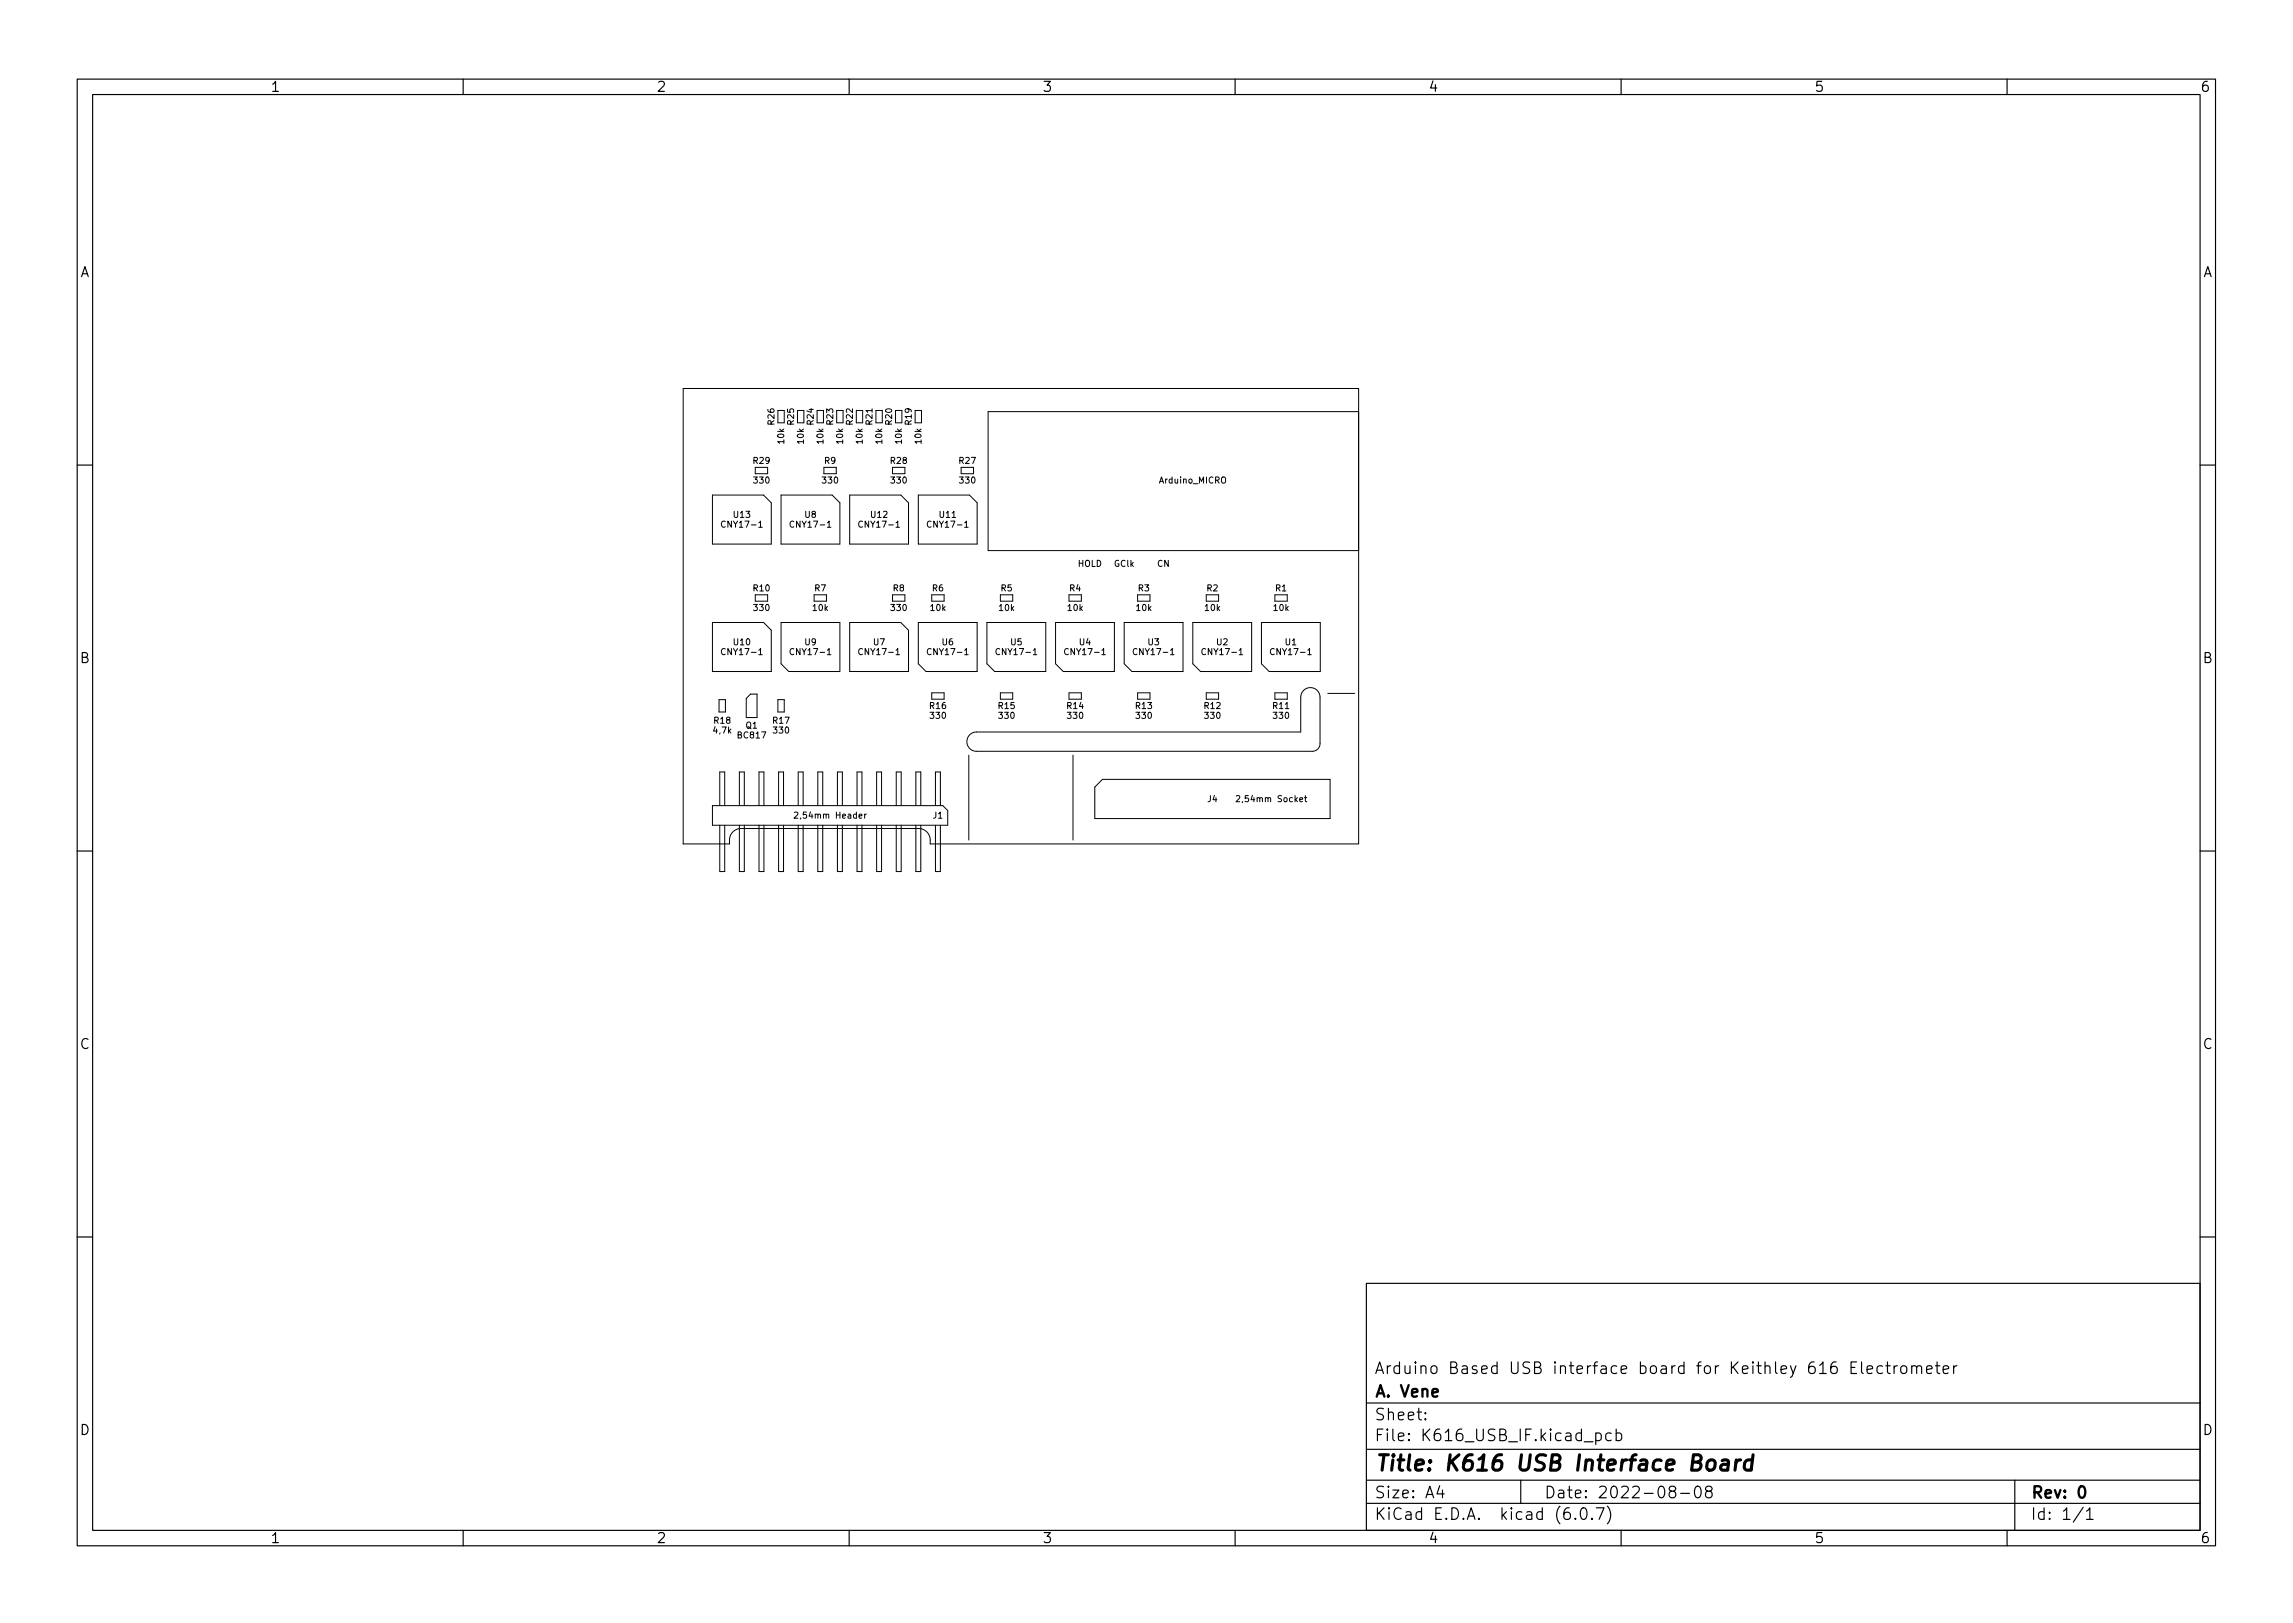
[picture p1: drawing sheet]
<svg xmlns="http://www.w3.org/2000/svg" width="297mm" height="210mm" viewBox="0 0 297 210" stroke-linecap="round" stroke-linejoin="round" font-family="sans-serif">
<defs><g id="words">
<text font-size="2.8" x="178" y="190.6">Title: K616 USB Interface Board</text>
<g font-size="2.1">
<text x="178" y="178">Arduino Based USB interface board for Keithley 616 Electrometer</text>
<text x="178" y="184">Sheet:</text>
<text x="178" y="181">A. Vene</text>
<text x="178" y="186.7">File: K616_USB_IF.kicad_pcb</text>
<text x="178" y="196.9">KiCad E.D.A. kicad (6.0.7)</text>
<text x="178" y="194.1">Size: A4</text>
<text x="200" y="194.1">Date: 2022-08-08</text>
<text x="263" y="194.1">Rev: 0</text>
<text x="263" y="196.9">Id: 1/1</text>
</g>
<g font-size="1.8">
<text x="35" y="11.9">1</text>
<text x="85" y="11.9">2</text>
<text x="135" y="11.9">3</text>
<text x="185" y="11.9">4</text>
<text x="235" y="11.9">5</text>
<text x="285" y="11.9">6</text>
<text x="10.3" y="35.9">A</text>
<text x="285.3" y="35.9">A</text>
<text x="10.3" y="85.9">B</text>
<text x="285.3" y="85.9">B</text>
<text x="10.3" y="135.9">C</text>
<text x="285.3" y="135.9">C</text>
<text x="10.3" y="185.9">D</text>
<text x="285.3" y="185.9">D</text>
<text x="35" y="199.9">1</text>
<text x="85" y="199.9">2</text>
<text x="135" y="199.9">3</text>
<text x="185" y="199.9">4</text>
<text x="235" y="199.9">5</text>
<text x="285" y="199.9">6</text>
</g>
<g font-size="1.1">
<text x="100.3" y="55" transform="rotate(-90 100.3 55)">R26</text>
<text x="101.6" y="57.4" transform="rotate(-90 101.6 57.4)">10k</text>
<text x="102.8" y="55" transform="rotate(-90 102.8 55)">R25</text>
<text x="104.1" y="57.4" transform="rotate(-90 104.1 57.4)">10k</text>
<text x="105.4" y="55" transform="rotate(-90 105.4 55)">R24</text>
<text x="106.7" y="57.4" transform="rotate(-90 106.7 57.4)">10k</text>
<text x="107.9" y="55" transform="rotate(-90 107.9 55)">R23</text>
<text x="109.2" y="57.4" transform="rotate(-90 109.2 57.4)">10k</text>
<text x="110.5" y="55" transform="rotate(-90 110.5 55)">R22</text>
<text x="111.7" y="57.4" transform="rotate(-90 111.7 57.4)">10k</text>
<text x="113" y="55" transform="rotate(-90 113 55)">R21</text>
<text x="114.3" y="57.4" transform="rotate(-90 114.3 57.4)">10k</text>
<text x="115.5" y="55" transform="rotate(-90 115.5 55)">R20</text>
<text x="116.8" y="57.4" transform="rotate(-90 116.8 57.4)">10k</text>
<text x="118.1" y="55" transform="rotate(-90 118.1 55)">R19</text>
<text x="119.4" y="57.4" transform="rotate(-90 119.4 57.4)">10k</text>
<text x="97.6" y="60.1">R29</text>
<text x="97.7" y="62.6">330</text>
<text x="106.6" y="62.6">330</text>
<text x="106.8" y="60.1">R9</text>
<text x="115.4" y="60.1">R28</text>
<text x="115.5" y="62.6">330</text>
<text x="124.3" y="60.1">R27</text>
<text x="124.4" y="62.6">330</text>
<text x="150.2" y="62.6">Arduino_MICRO</text>
<text x="93.8" y="68.3">CNY17-1</text>
<text x="95.1" y="67.1">U13</text>
<text x="102.7" y="68.3">CNY17-1</text>
<text x="104.3" y="67.1">U8</text>
<text x="111.6" y="68.3">CNY17-1</text>
<text x="112.9" y="67.1">U12</text>
<text x="120.5" y="68.3">CNY17-1</text>
<text x="121.7" y="67.1">U11</text>
<text x="97.6" y="76.6">R10</text>
<text x="105.5" y="76.6">R7</text>
<text x="115.7" y="76.6">R8</text>
<text x="120.8" y="76.6">R6</text>
<text x="129.7" y="76.6">R5</text>
<text x="138.6" y="76.6">R4</text>
<text x="139.6" y="73.4">HOLD</text>
<text x="144.3" y="73.4">GClk</text>
<text x="147.5" y="76.6">R3</text>
<text x="149.9" y="73.4">CN</text>
<text x="156.3" y="76.6">R2</text>
<text x="165.2" y="76.6">R1</text>
<text x="95.1" y="83.6">U10</text>
<text x="97.7" y="79.1">330</text>
<text x="104.3" y="83.6">U9</text>
<text x="105.3" y="79.1">10k</text>
<text x="113.2" y="83.6">U7</text>
<text x="115.5" y="79.1">330</text>
<text x="120.6" y="79.1">10k</text>
<text x="122.1" y="83.6">U6</text>
<text x="129.5" y="79.1">10k</text>
<text x="130.9" y="83.6">U5</text>
<text x="138.4" y="79.1">10k</text>
<text x="139.8" y="83.6">U4</text>
<text x="147.2" y="79.1">10k</text>
<text x="148.7" y="83.6">U3</text>
<text x="156.1" y="79.1">10k</text>
<text x="157.6" y="83.6">U2</text>
<text x="165" y="79.1">10k</text>
<text x="166.5" y="83.6">U1</text>
<text x="93.8" y="84.9">CNY17-1</text>
<text x="102.7" y="84.9">CNY17-1</text>
<text x="111.6" y="84.9">CNY17-1</text>
<text x="120.5" y="84.9">CNY17-1</text>
<text x="129.4" y="84.9">CNY17-1</text>
<text x="138.3" y="84.9">CNY17-1</text>
<text x="147.1" y="84.9">CNY17-1</text>
<text x="156" y="84.9">CNY17-1</text>
<text x="164.9" y="84.9">CNY17-1</text>
<text x="92.5" y="95">4,7k</text>
<text x="92.5" y="93.7">R18</text>
<text x="95.6" y="95.6">BC817</text>
<text x="96.6" y="94.4">Q1</text>
<text x="100.2" y="93.7">R17</text>
<text x="100.3" y="95">330</text>
<text x="120.5" y="91.8">R16</text>
<text x="120.6" y="93.1">330</text>
<text x="129.4" y="91.8">R15</text>
<text x="129.5" y="93.1">330</text>
<text x="138.3" y="91.8">R14</text>
<text x="138.4" y="93.1">330</text>
<text x="147.1" y="91.8">R13</text>
<text x="147.2" y="93.1">330</text>
<text x="156" y="91.8">R12</text>
<text x="156.1" y="93.1">330</text>
<text x="164.9" y="91.8">R11</text>
<text x="165" y="93.1">330</text>
<text x="103.4" y="106">2,54mm Header</text>
<text x="120.9" y="106">J1</text>
<text x="156.4" y="103.9">J4</text>
<text x="160.6" y="103.9">2,54mm Socket</text>
</g>
</g></defs>
<g fill="none" stroke="#000" stroke-width=".15">
<path d="M10 10.2h277v190.1h-277zM12 12.2h273v186.1h-273zM60 10.2v2M110 10.2v2M160 10.2v2M210 10.2v2M260 10.2v2M10 60.2h2M285 60.2h2M10 110.2h2M285 110.2h2M10 160.2h2"/>
<path d="M177 166.3h108v32h-108zM239.8 177.1h.5M240.5 176.4h-.7v1.5h.7M241.1 176.4v1.3l.3 .2M241.9 177.4l.7-.1-.1-.3-.4-.1-.2 .2v.8h.2h.4M243.9 177l-.5-.1-.3 .3v.4l.2 .3h.1h.5M244.3 176.9h.6M244.5 176.4v1.3l.1 .2h.3M245.4 176.9v1M245.8 176.9a.38 .38 0 0 0-.4 .3M246.4 177a.41 .41 0 0 1 .6 .2v.4a.41 .41 0 0 1-.4 .3 .41 .41 0 0 1-.4-.3v-.4zM247.6 177.1a.37 .37 0 0 1 .7 0v.8"/>
<path d="M247.6 176.9v1M248.3 177.1l.2-.2 .4 .1v.9M249.6 177.4l.7-.1-.1-.3-.4-.1-.2 .2v.8h.2h.4M250.7 176.9h.6M250.9 176.4v1.3l.1 .2h.3M251.7 177.4l.7-.1v-.3l-.5-.1-.2 .2 .1 .8h.1h.5M253.1 176.9v1M253.5 176.9a.38 .38 0 0 0-.4 .3M285 160.2h2M60 198.3v2M110 198.3v2M160 198.3v2"/>
<path d="M177 194.8h108M177 191.8h108M177 187.8h108M177 181.8h108M184.6 183.8l.1 .1h-.1v-.1v.1M184.6 183l.1 .1h-.1v-.1v.1M186.5 192.5l-.4 1h1M186.9 193v1M197 191.8v3M204.1 196.7v.1h-.1l.1-.1v.1M204.9 195.4a.36 .36 0 0 1 .6 .2 .77 .77 0 0 1-.4 1.2 1 1 0 0 1-.2-1.4zM206.2 196.7l.1 .1h-.1h-.1l.1-.1v.1"/>
<path d="M206.7 185.7l.4-.1 .3 .3v.4l-.1 .3h-.2h-.4M206.7 185.6v1.5M206.8 195.3h1l-.7 1.5M208.2 195.1a1.72 1.72 0 0 1 0 2.3M208.7 185.7l-.4-.1-.3 .3v.4l.1 .3h.2h.4M209.4 185.7l.4-.1 .3 .3v.4l-.2 .3h-.1h-.4M209.4 185.1v1.5M210 198.3v2M216.5 193.2l-.1-.1a.31 .31 0 0 1-.2-.3 .31 .31 0 0 1 .3-.3h.3l.3 .3-.2 .3-.5 .1-.2 .3 .1 .4 .2 .1h.3l.3-.3v-.2l-.3-.3M217.7 193.5h1.2M219.6 192.7a.36 .36 0 0 1 .4-.2 .36 .36 0 0 1 .3 .3 .77 .77 0 0 1-.4 1.2 .91 .91 0 0 1-.3-1.3zM221.2 193.2l-.1-.1a.31 .31 0 0 1-.2-.3 .31 .31 0 0 1 .3-.3l.4 .1a.31 .31 0 0 1 .2 .3 .31 .31 0 0 1-.3 .3h-.3l-.3 .3 .1 .4 .2 .1h.3l.3-.3-.1-.4-.2-.1"/>
<path d="M260 198.3v2M261 191.8v6.5M269.9 195.3l-1.3 1.9M270.3 195.8l.4-.5v1.5M270.3 196.8h.8"/>
</g>
<path d="M269.5 192.6a.36 .36 0 0 1 .6 .2 .77 .77 0 0 1-.5 1.2 .99 .99 0 0 1-.1-1.4z" fill="none" stroke="#000" stroke-width=".3"/>
<path d="M221.3 189.3a.52 .52 0 0 1 .5-.2 .52 .52 0 0 1 .4 .4l-.1 .6a.55 .55 0 0 1-.5 .4 .55 .55 0 0 1-.5-.4l.1-.6zM223.1 189.2l.2-.1 .6 .1v.2l-.1 1.1M223.9 189.6l-.2 .1h-.5a.4 .4 0 0 0-.3 .3 .4 .4 0 0 0 .2 .5h.5l.2-.1M224.9 189.1l-.1 1.4M225.5 189.1a.59 .59 0 0 0-.6 .4M227 189.2a.66 .66 0 0 0-1 .3l-.1 .6 .2 .3 .2 .1 .6-.1M227.1 188.5l-.3 2" fill="none" stroke="#000" stroke-width=".4"/>
<g fill="none" stroke="#000" stroke-width=".13">
<path d="M88.5 50.3h87.5v59h-55.5v-.5a1.5 1.5 0 0 0-1.5-1.5h-23a1.5 1.5 0 0 0-1.5 1.5v.5h-6zM100.8 53.2h.8v1.6h-.8zM103.3 53.2h.8v1.6h-.8zM105.8 53.2h.9v1.6h-.9zM108.4 53.2h.8v1.6h-.8zM110.9 53.2h.9v1.6h-.9zM113.5 53.2h.8v1.6h-.8zM116 53.2h.8v1.6h-.8zM118.5 53.2h.9v1.6h-.9zM176 53.3h-48v18h48M92.3 64.1h6.6l1 1v5.4h-7.6zM93.9 67.6a.35 .35 0 0 0-.5 .3 .35 .35 0 0 0 .5 .3"/>
<path d="M97.8 77.1h1.6v.8h-1.6zM97.8 60.5h1.6v.9h-1.6zM98.3 68.3h.4M101.2 64.1h6.6l1 1v5.4h-7.6zM102.8 67.6a.35 .35 0 0 0-.5 .3 .35 .35 0 0 0 .5 .3M105.5 77.1h1.6v.8h-1.6zM106.7 60.5h1.6v.9h-1.6zM107.2 68.3h.4M110.1 64.1h6.6l1 1v5.4h-7.6zM111.7 67.6a.35 .35 0 0 0-.5 .3 .35 .35 0 0 0 .5 .3M115.6 60.5h1.6v.9h-1.6zM115.6 77.1h1.6v.8h-1.6z"/>
<path d="M116.1 68.3h.4M119 64.1h6.6l1 1v5.4h-7.6zM120.6 67.6a.35 .35 0 0 0-.5 .3 .35 .35 0 0 0 .5 .3M120.7 77.1h1.6v.8h-1.6zM124.5 60.5h1.6v.9h-1.6zM125 68.3h.4M129.6 77.1h1.6v.8h-1.6zM138.5 77.1h1.6v.8h-1.6zM147.4 77.1h1.6v.8h-1.6zM156.3 77.1h1.6v.8h-1.6zM165.2 77.1h1.5v.8h-1.5zM92.3 80.6h6.6l1 1v5.4h-7.6z"/>
<path d="M93.1 90.6h.9v1.6h-.9zM93.9 84.1a.35 .35 0 0 0-.5 .3 .35 .35 0 0 0 .5 .3M97.2 89.9h.9v3.1l-1.4-.1v-2.4zM98.3 84.8h.4M100.8 90.6h.8v1.6h-.8zM101.2 80.6h7.6v6.4h-6.6l-1-1zM102.8 84.1a.35 .35 0 0 0-.5 .3 .35 .35 0 0 0 .5 .3M107.2 84.8h.4M110.1 80.6h6.6l1 1v5.4h-7.6zM111.7 84.1a.35 .35 0 0 0-.5 .3 .35 .35 0 0 0 .5 .3M116.1 84.8h.4M119 80.6h7.6v6.4h-6.6l-1-1z"/>
<path d="M120.6 84.1a.35 .35 0 0 0-.5 .3 .35 .35 0 0 0 .5 .3M120.7 89.8h1.6v.8h-1.6zM125 84.8h.4M125.5 97.8v11M125.6 95.2l.4-.3 .5-.1h42v-4.5a1.25 1.25 0 0 1 1.2-1.2 1.25 1.25 0 0 1 1.3 1.2v6a1 1 0 0 1-1 1h-43.5a1.25 1.25 0 0 1-1.2-.7 1.25 1.25 0 0 1 .3-1.4zM127.8 80.6h7.7v6.4h-6.7l-1-1zM129.5 84.1a.35 .35 0 0 0-.5 .3 .35 .35 0 0 0 .5 .3M129.6 89.8h1.6v.8h-1.6zM133.9 84.8h.4M136.7 80.6h7.7v6.4h-6.7l-1-1zM138.4 84.1a.35 .35 0 0 0-.5 .3 .35 .35 0 0 0 .5 .3M138.5 89.8h1.6v.8h-1.6z"/>
<path d="M139 97.8v11M142.7 84.8h.5M145.6 80.6h7.6v6.4h-6.6l-1-1zM147.3 84.1a.35 .35 0 0 0-.5 .3 .35 .35 0 0 0 .5 .3M147.4 89.8h1.6v.8h-1.6zM151.6 84.8h.5M154.5 80.6h7.6v6.4h-6.6l-1-1zM156.2 84.1a.35 .35 0 0 0-.5 .3 .35 .35 0 0 0 .5 .3M156.3 89.8h1.6v.8h-1.6zM160.5 84.8h.5M163.4 80.6h7.6v6.4h-6.6l-1-1zM165.1 84.1a.35 .35 0 0 0-.5 .3 .35 .35 0 0 0 .5 .3"/>
<path d="M165.2 89.8h1.5v.8h-1.5zM169.4 84.8h.5M172 89.8h3.5M92.3 104.4h29.8l.7 .6v1.9h-30.5zM93.2 106.9v6h.7v-6M93.2 104.4v-4.4h.7v4.4M95.8 104.4v-4.4h.6v4.4M95.8 106.9v6h.6v-6M98.3 106.9v6h.7v-6M98.3 104.4v-4.4h.7v4.4M100.9 106.9v6h.6v-6M100.9 104.4v-4.4h.6v4.4"/>
<path d="M102.9 105.3l.3-.1 .2 .2-.5 .6h.5M103.4 106.9v6h.6v-6M103.4 104.4v-4.4h.6v4.4M105.9 106.9v6h.7v-6M105.9 104.4v-4.4h.7v4.4M108.5 106.9v6h.6v-6M108.5 104.4v-4.4h.6v4.4M111 104.4v-4.4h.7v4.4M111 106.9v6h.7v-6M112.2 105.5l-.2 .1M113.6 106.9v6h.6v-6M113.6 104.4v-4.4h.6v4.4"/>
<path d="M116.1 106.9v6h.6v-6M116.1 104.4v-4.4h.6v4.4M118.6 104.4v-4.4h.7v4.4M118.6 106.9v6h.7v-6M121.2 106.9v6h.6v-6M121.2 104.4v-4.4h.6v4.4M141.8 102l1-1h29.5v5h-30.5zM160.1 103.1h.4l.1 .2-.5 .6h.5M169 103.3h.3M169.1 103.1v.7l.2 .1"/>
</g>
<use href="#words"/>
</svg>
